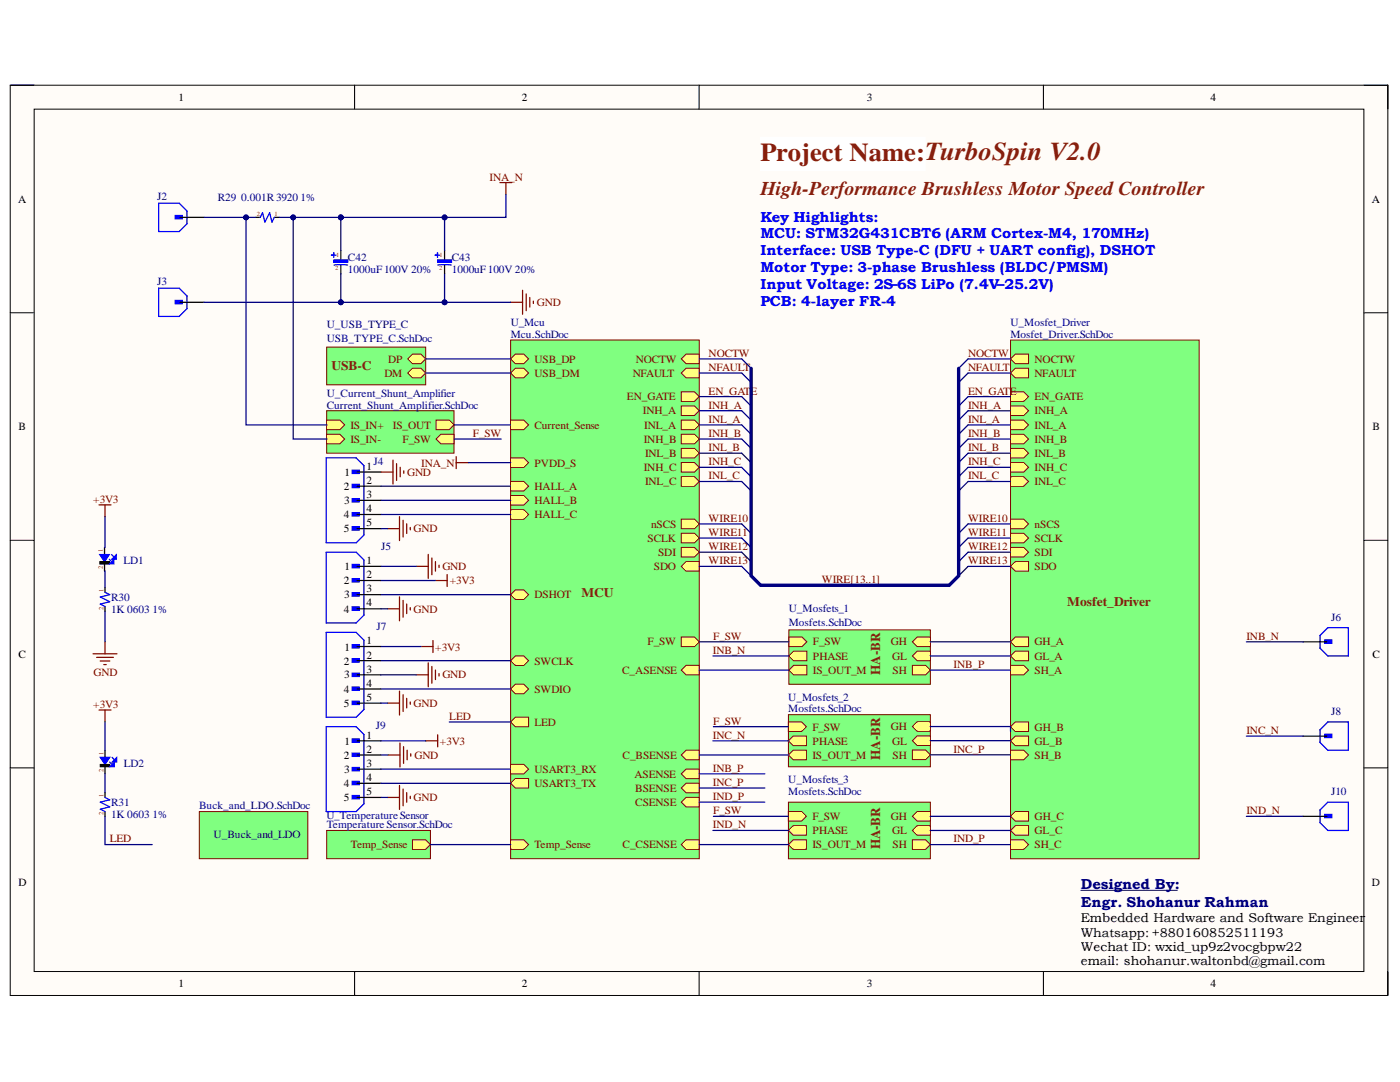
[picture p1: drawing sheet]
<svg xmlns="http://www.w3.org/2000/svg" width="279mm" height="216mm" viewBox="0 0 279 216" stroke-linecap="round" stroke-linejoin="round" font-family="sans-serif">
<defs><g id="words">
<g font-size="5.2" fill="#85200c">
<text x="151.7" y="32.1">Project Name:</text>
<text x="184.6" y="32">TurboSpin V2.0</text>
</g>
<text font-size="3.9" fill="#85200c" x="151.7" y="38.8">High-Performance Brushless Motor Speed Controller</text>
<g font-size="2.9" fill="#00f">
<text x="151.7" y="44.2">Key Highlights:</text>
<text x="151.7" y="47.5">MCU: STM32G431CBT6 (ARM Cortex-M4, 170MHz)</text>
<text x="151.7" y="50.9">Interface: USB Type-C (DFU + UART config), DSHOT</text>
<text x="151.7" y="54.3">Motor Type: 3-phase Brushless (BLDC/PMSM)</text>
<text x="151.7" y="57.6">Input Voltage: 2S–6S LiPo (7.4V–25.2V)</text>
<text x="151.7" y="61">PCB: 4-layer FR-4</text>
</g>
<g font-size="2.9" fill="#000080">
<text x="215.7" y="177.3">Designed By:</text>
<text x="215.7" y="181">Engr. Shohanur Rahman</text>
</g>
<g font-size="2.7" fill="#85200c">
<text x="175.7" y="134.6" transform="rotate(-90 175.7 134.6)">HA-BR</text>
<text x="175.7" y="151.6" transform="rotate(-90 175.7 151.6)">HA-BR</text>
<text x="175.7" y="169.5" transform="rotate(-90 175.7 169.5)">HA-BR</text>
</g>
<g font-size="2.6" fill="#85200c">
<text x="66.1" y="73.9">USB-C</text>
<text x="116" y="119.1">MCU</text>
<text x="213" y="120.9">Mosfet_Driver</text>
</g>
<g font-size="2.5">
<text x="215.7" y="184">Embedded Hardware and Software Engineer</text>
<text x="215.7" y="186.9">Whatsapp: +880160852511193</text>
<text x="215.7" y="189.8">Wechat ID: wxid_up9z2vocgbpw22</text>
<text x="215.7" y="192.6">email: shohanur.waltonbd@gmail.com</text>
</g>
<g font-size="2.2">
<text x="35.6" y="20.1">1</text>
<text x="104.1" y="20.1">2</text>
<text x="173" y="20.1">3</text>
<text x="241.6" y="20.1">4</text>
<text x="3.6" y="40.4">A</text>
<text x="273.8" y="40.4">A</text>
<text x="3.7" y="85.8">B</text>
<text x="273.9" y="85.8">B</text>
<text x="68.8" y="95">1</text>
<text x="73.2" y="93.8">1</text>
<text x="68.6" y="97.8">2</text>
<text x="68.7" y="100.6">3</text>
<text x="73.2" y="96.6">2</text>
<text x="73.2" y="99.4">3</text>
<text x="68.6" y="103.4">4</text>
<text x="68.6" y="106.2">5</text>
<text x="73.2" y="102.2">4</text>
<text x="73.2" y="105">5</text>
<text x="68.8" y="113.7">1</text>
<text x="73.2" y="112.6">1</text>
<text x="68.6" y="116.6">2</text>
<text x="68.7" y="119.4">3</text>
<text x="73.2" y="115.4">2</text>
<text x="73.2" y="118.2">3</text>
<text x="68.6" y="122.3">4</text>
<text x="73.2" y="121">4</text>
<text x="3.7" y="131.3">C</text>
<text x="68.8" y="129.8">1</text>
<text x="73.2" y="128.5">1</text>
<text x="73.2" y="131.4">2</text>
<text x="273.9" y="131.3">C</text>
<text x="68.6" y="132.6">2</text>
<text x="68.7" y="135.4">3</text>
<text x="73.2" y="134.2">3</text>
<text x="73.2" y="137.1">4</text>
<text x="68.6" y="138.3">4</text>
<text x="68.6" y="141.1">5</text>
<text x="73.2" y="139.9">5</text>
<text x="68.8" y="148.6">1</text>
<text x="73.2" y="147.4">1</text>
<text x="68.6" y="151.5">2</text>
<text x="68.7" y="154.2">3</text>
<text x="73.2" y="150.2">2</text>
<text x="73.2" y="153.1">3</text>
<text x="73.2" y="155.8">4</text>
<text x="68.6" y="157">4</text>
<text x="68.6" y="159.9">5</text>
<text x="73.2" y="158.7">5</text>
<text x="3.7" y="176.7">D</text>
<text x="273.8" y="176.7">D</text>
<text x="35.6" y="197">1</text>
<text x="104.1" y="197">2</text>
<text x="173" y="197">3</text>
<text x="241.6" y="197">4</text>
</g>
<g font-size="2.2" fill="#000080">
<text x="31.4" y="39.9">J2</text>
<text x="43.5" y="40.1">R29</text>
<text x="48.1" y="40.1">0.001R3920 1%</text>
<text x="69.4" y="52.2">C42</text>
<text x="90.2" y="52.2">C43</text>
<text x="31.4" y="56.8">J3</text>
<text x="69.4" y="54.5">1000uF100V 20%</text>
<text x="90.2" y="54.5">1000uF100V 20%</text>
<text x="65.2" y="65.5">U_USB_TYPE_C</text>
<text x="101.9" y="65">U_Mcu</text>
<text x="201.6" y="65">U_Mosfet_Driver</text>
<text x="65.2" y="68.3">USB_TYPE_C.SchDoc</text>
<text x="101.9" y="67.4">Mcu.SchDoc</text>
<text x="201.6" y="67.4">Mosfet_Driver.SchDoc</text>
<text x="65.2" y="79.2">U_Current_Shunt_Amplifier</text>
<text x="65.2" y="81.5">Current_Shunt_Amplifier.SchDoc</text>
<text x="74.5" y="92.9">J4</text>
<text x="24.6" y="112.6">LD1</text>
<text x="76" y="109.8">J5</text>
<text x="22.2" y="119.9">R30</text>
<text x="22.2" y="122.3">1K 0603 1%</text>
<text x="75.1" y="125.7">J7</text>
<text x="157.4" y="122">U_Mosfets_1</text>
<text x="157.4" y="124.8">Mosfets.SchDoc</text>
<text x="265.7" y="123.9">J6</text>
<text x="157.3" y="139.8">U_Mosfets_2</text>
<text x="157.3" y="142.1">Mosfets.SchDoc</text>
<text x="265.7" y="142.7">J8</text>
<text x="75" y="145.5">J9</text>
<text x="24.7" y="153.1">LD2</text>
<text x="22.2" y="160.8">R31</text>
<text x="39.8" y="161.5">Buck_and_LDO.SchDoc</text>
<text x="157.3" y="156.2">U_Mosfets_3</text>
<text x="157.3" y="158.6">Mosfets.SchDoc</text>
<text x="265.7" y="158.7">J10</text>
<text x="22.2" y="163.2">1K 0603 1%</text>
<text x="42.6" y="167.2">U_Buck_and_LDO</text>
<text x="65.1" y="163.4">U_Temperature Sensor</text>
<text x="65.2" y="165.2">Temperature Sensor.SchDoc</text>
</g>
<g font-size="2.2" fill="#800000">
<text x="97.7" y="36">INA_N</text>
<text x="107.2" y="61.1">GND</text>
<text x="141.4" y="71.2">NOCTW</text>
<text x="193.2" y="71.2">NOCTW</text>
<text x="76.7" y="75.2">DM</text>
<text x="77.5" y="72.4">DP</text>
<text x="106.7" y="72.4">USB_DP</text>
<text x="106.7" y="75.2">USB_DM</text>
<text x="126.3" y="75.2">NFAULT</text>
<text x="126.9" y="72.4">NOCTW</text>
<text x="141.4" y="74">NFAULT</text>
<text x="193.2" y="74">NFAULT</text>
<text x="206.5" y="72.4">NOCTW</text>
<text x="206.5" y="75.2">NFAULT</text>
<text x="125.1" y="79.9">EN_GATE</text>
<text x="128.3" y="82.7">INH_A</text>
<text x="141.4" y="78.7">EN_GATE</text>
<text x="141.4" y="81.5">INH_A</text>
<text x="193.2" y="78.7">EN_GATE</text>
<text x="193.2" y="81.5">INH_A</text>
<text x="206.5" y="82.7">INH_A</text>
<text x="206.5" y="79.9">EN_GATE</text>
<text x="70" y="85.6">IS_IN+</text>
<text x="70" y="88.4">IS_IN-</text>
<text x="78.4" y="85.6">IS_OUT</text>
<text x="80.4" y="88.4">F_SW</text>
<text x="94.4" y="87.2">F_SW</text>
<text x="106.7" y="85.6">Current_Sense</text>
<text x="128.5" y="88.4">INH_B</text>
<text x="128.6" y="85.6">INL_A</text>
<text x="141.4" y="84.3">INL_A</text>
<text x="141.4" y="87.2">INH_B</text>
<text x="141.4" y="90">INL_B</text>
<text x="193.2" y="84.3">INL_A</text>
<text x="193.2" y="87.2">INH_B</text>
<text x="193.2" y="90">INL_B</text>
<text x="206.5" y="88.4">INH_B</text>
<text x="206.5" y="85.6">INL_A</text>
<text x="81.3" y="95">GND</text>
<text x="84.1" y="93.1">INA_N</text>
<text x="106.7" y="93.1">PVDD_S</text>
<text x="128.5" y="94">INH_C</text>
<text x="128.7" y="91.2">INL_B</text>
<text x="141.4" y="92.9">INH_C</text>
<text x="141.4" y="95.6">INL_C</text>
<text x="193.2" y="92.9">INH_C</text>
<text x="193.2" y="95.6">INL_C</text>
<text x="206.5" y="91.2">INL_B</text>
<text x="206.5" y="94">INH_C</text>
<text x="18.6" y="100.3">+3V3</text>
<text x="106.7" y="100.6">HALL_B</text>
<text x="106.7" y="97.8">HALL_A</text>
<text x="128.7" y="96.8">INL_C</text>
<text x="206.5" y="96.8">INL_C</text>
<text x="82.6" y="106.2">GND</text>
<text x="106.7" y="103.4">HALL_C</text>
<text x="129.9" y="105.3">nSCS</text>
<text x="141.4" y="104.1">WIRE10</text>
<text x="141.4" y="107">WIRE11</text>
<text x="193.2" y="104.1">WIRE10</text>
<text x="193.2" y="107">WIRE11</text>
<text x="206.5" y="105.3">nSCS</text>
<text x="88.3" y="113.7">GND</text>
<text x="129.2" y="108.2">SCLK</text>
<text x="130.5" y="113.7">SDO</text>
<text x="131.4" y="110.9">SDI</text>
<text x="141.4" y="109.8">WIRE12</text>
<text x="141.4" y="112.6">WIRE13</text>
<text x="193.2" y="109.8">WIRE12</text>
<text x="193.2" y="112.6">WIRE13</text>
<text x="206.5" y="108.2">SCLK</text>
<text x="206.5" y="110.9">SDI</text>
<text x="206.5" y="113.7">SDO</text>
<text x="89.7" y="116.6">+3V3</text>
<text x="106.7" y="119.4">DSHOT</text>
<text x="164" y="116.4">WIRE[13..1]</text>
<text x="82.6" y="122.3">GND</text>
<text x="86.9" y="129.8">+3V3</text>
<text x="129.2" y="128.8">F_SW</text>
<text x="142.3" y="130.5">INB_N</text>
<text x="142.4" y="127.6">F_SW</text>
<text x="162.2" y="131.7">PHASE</text>
<text x="162.2" y="128.8">F_SW</text>
<text x="177.8" y="128.8">GH</text>
<text x="178.1" y="131.7">GL</text>
<text x="206.5" y="128.8">GH_A</text>
<text x="206.5" y="131.7">GL_A</text>
<text x="248.8" y="127.6">INB_N</text>
<text x="18.7" y="134.8">GND</text>
<text x="88.3" y="135.4">GND</text>
<text x="106.7" y="132.6">SWCLK</text>
<text x="124.2" y="134.5">C_ASENSE</text>
<text x="162.2" y="134.5">IS_OUT_M</text>
<text x="178.1" y="134.5">SH</text>
<text x="190.3" y="133.3">INB_P</text>
<text x="206.5" y="134.5">SH_A</text>
<text x="18.6" y="141.2">+3V3</text>
<text x="82.6" y="141.1">GND</text>
<text x="89.7" y="143.6">LED</text>
<text x="106.7" y="138.3">SWDIO</text>
<text x="87.8" y="148.6">+3V3</text>
<text x="106.7" y="144.9">LED</text>
<text x="142.3" y="147.4">INC_N</text>
<text x="142.4" y="144.6">F_SW</text>
<text x="162.1" y="148.6">PHASE</text>
<text x="162.1" y="145.8">F_SW</text>
<text x="177.8" y="145.7">GH</text>
<text x="178.1" y="148.6">GL</text>
<text x="206.5" y="145.8">GH_B</text>
<text x="206.5" y="148.6">GL_B</text>
<text x="248.8" y="146.5">INC_N</text>
<text x="82.7" y="151.5">GND</text>
<text x="106.7" y="154.2">USART3_RX</text>
<text x="124.3" y="151.5">C_BSENSE</text>
<text x="126.6" y="155.2">ASENSE</text>
<text x="142.3" y="154">INB_P</text>
<text x="162.1" y="151.5">IS_OUT_M</text>
<text x="178.1" y="151.4">SH</text>
<text x="190.3" y="150.2">INC_P</text>
<text x="206.5" y="151.5">SH_B</text>
<text x="82.6" y="159.9">GND</text>
<text x="106.7" y="157">USART3_TX</text>
<text x="126.8" y="158">BSENSE</text>
<text x="126.8" y="160.8">CSENSE</text>
<text x="142.3" y="156.8">INC_P</text>
<text x="142.3" y="159.7">IND_P</text>
<text x="142.3" y="165.2">IND_N</text>
<text x="142.4" y="162.4">F_SW</text>
<text x="162.1" y="166.5">PHASE</text>
<text x="162.1" y="163.6">F_SW</text>
<text x="177.8" y="163.6">GH</text>
<text x="178.1" y="166.5">GL</text>
<text x="206.5" y="163.6">GH_C</text>
<text x="206.5" y="166.5">GL_C</text>
<text x="248.8" y="162.4">IND_N</text>
<text x="21.9" y="168.1">LED</text>
<text x="70" y="169.3">Temp_Sense</text>
<text x="106.7" y="169.3">Temp_Sense</text>
<text x="124.3" y="169.3">C_CSENSE</text>
<text x="162.1" y="169.3">IS_OUT_M</text>
<text x="178.1" y="169.3">SH</text>
<text x="190.3" y="168.1">IND_P</text>
<text x="206.5" y="169.3">SH_C</text>
</g>
<g font-size="1.3" fill="#f00">
<text x="51.3" y="43.1">2</text>
<text x="54.8" y="43.1">1</text>
<text x="66.9" y="54">2</text>
<text x="67.1" y="51.3">1</text>
<text x="87.6" y="54">2</text>
<text x="87.7" y="51.3">1</text>
<text x="20.6" y="113.6" transform="rotate(-90 20.6 113.6)">2</text>
<text x="20.6" y="110.2" transform="rotate(-90 20.6 110.2)">1</text>
<text x="20.6" y="118.1" transform="rotate(-90 20.6 118.1)">1</text>
<text x="20.6" y="121.7" transform="rotate(-90 20.6 121.7)">2</text>
<text x="20.6" y="154.1" transform="rotate(-90 20.6 154.1)">2</text>
<text x="20.6" y="150.6" transform="rotate(-90 20.6 150.6)">1</text>
<text x="20.6" y="159.1" transform="rotate(-90 20.6 159.1)">1</text>
<text x="20.6" y="162.6" transform="rotate(-90 20.6 162.6)">2</text>
</g>
</g></defs>
<path d="M2 17h275v181.6h-275z" fill-rule="evenodd" fill="#fffcf8"/>
<path d="M2 17h275v181.6h-275z" fill="none" stroke="#000" stroke-width=".2"/>
<path d="M6.8 21.8h265.4v172.1h-265.4z" fill-rule="evenodd" fill="#fffcf8"/>
<g fill="none" stroke="#000" stroke-width=".2">
<path d="M2 17h4.8M70.8 17v4.8M139.5 17v4.8M208.2 17v4.8M272.2 17h4.8v4.8M6.8 21.8h265.4v172.1h-265.4zM2 62.4h4.8M272.2 62.4h4.8M2 107.8h4.8M272.2 107.8h4.8M2 153.2h4.8M272.2 153.2h4.8"/>
<path d="M70.8 193.9v4.7M139.5 193.9v4.7M208.2 193.9v4.7M277 193.9v4.7"/>
</g>
<path d="M157.3 142.6h28.4v10.4h-28.4z" fill-rule="evenodd" fill="#80ff80"/>
<path d="M157.3 142.6h28.4v10.4h-28.4z" fill="none" stroke="#800000" stroke-width=".2"/>
<path d="M183 144h2.7v1.9h-2.7l-.9-.9z" fill-rule="evenodd" fill="#ffff80"/>
<path d="M183 144h2.7v1.9h-2.7l-.9-.9z" fill="none" stroke="#800000" stroke-width=".2"/>
<path d="M157.3 147.8l1-.9h2.6v1.9h-2.6z" fill-rule="evenodd" fill="#ffff80"/>
<path d="M157.3 147.8l1-.9h2.6v1.9h-2.6z" fill="none" stroke="#800000" stroke-width=".2"/>
<path d="M183 146.8h2.7v1.9h-2.7l-.9-.9z" fill-rule="evenodd" fill="#ffff80"/>
<path d="M183 146.8h2.7v1.9h-2.7l-.9-.9z" fill="none" stroke="#800000" stroke-width=".2"/>
<path d="M182.1 149.7h2.6l1 .9-1 1h-2.6z" fill-rule="evenodd" fill="#ffff80"/>
<path d="M182.1 149.7h2.6l1 .9-1 1h-2.6z" fill="none" stroke="#800000" stroke-width=".2"/>
<path d="M157.3 150.6l1-.9h2.6v1.9h-2.6z" fill-rule="evenodd" fill="#ffff80"/>
<path d="M157.3 150.6l1-.9h2.6v1.9h-2.6z" fill="none" stroke="#800000" stroke-width=".2"/>
<path d="M157.3 144h2.7l.9 1-.9 1h-2.7z" fill-rule="evenodd" fill="#ffff80"/>
<path d="M157.3 144h2.7l.9 1-.9 1h-2.7z" fill="none" stroke="#800000" stroke-width=".2"/>
<path d="M157.4 125.7h28.3v10.8h-28.3z" fill-rule="evenodd" fill="#80ff80"/>
<path d="M157.4 125.7h28.3v10.8h-28.3z" fill="none" stroke="#800000" stroke-width=".2"/>
<path d="M183 127.1h2.7v1.9h-2.7l-.9-.9z" fill-rule="evenodd" fill="#ffff80"/>
<path d="M183 127.1h2.7v1.9h-2.7l-.9-.9z" fill="none" stroke="#800000" stroke-width=".2"/>
<path d="M157.4 130.9l1-1h2.6v1.9h-2.6z" fill-rule="evenodd" fill="#ffff80"/>
<path d="M157.4 130.9l1-1h2.6v1.9h-2.6z" fill="none" stroke="#800000" stroke-width=".2"/>
<path d="M183 129.9h2.7v1.9h-2.7l-.9-.9z" fill-rule="evenodd" fill="#ffff80"/>
<path d="M183 129.9h2.7v1.9h-2.7l-.9-.9z" fill="none" stroke="#800000" stroke-width=".2"/>
<path d="M182.1 132.8h2.6l1 .9-1 1h-2.6z" fill-rule="evenodd" fill="#ffff80"/>
<path d="M182.1 132.8h2.6l1 .9-1 1h-2.6z" fill="none" stroke="#800000" stroke-width=".2"/>
<path d="M157.4 133.7l1-.9h2.6v1.9h-2.6z" fill-rule="evenodd" fill="#ffff80"/>
<path d="M157.4 133.7l1-.9h2.6v1.9h-2.6z" fill="none" stroke="#800000" stroke-width=".2"/>
<path d="M157.4 127.1h2.7l.9 1-.9 .9h-2.7z" fill-rule="evenodd" fill="#ffff80"/>
<path d="M157.4 127.1h2.7l.9 1-.9 .9h-2.7z" fill="none" stroke="#800000" stroke-width=".2"/>
<path d="M157.3 160.1h28.4v11.3h-28.4z" fill-rule="evenodd" fill="#80ff80"/>
<path d="M157.3 160.1h28.4v11.3h-28.4z" fill="none" stroke="#800000" stroke-width=".2"/>
<path d="M183 161.9h2.7v1.9h-2.7l-.9-.9z" fill-rule="evenodd" fill="#ffff80"/>
<path d="M183 161.9h2.7v1.9h-2.7l-.9-.9z" fill="none" stroke="#800000" stroke-width=".2"/>
<path d="M157.3 165.7l1-1h2.6v2h-2.6z" fill-rule="evenodd" fill="#ffff80"/>
<path d="M157.3 165.7l1-1h2.6v2h-2.6z" fill="none" stroke="#800000" stroke-width=".2"/>
<path d="M183 164.7h2.7v2h-2.7l-.9-1z" fill-rule="evenodd" fill="#ffff80"/>
<path d="M183 164.7h2.7v2h-2.7l-.9-1z" fill="none" stroke="#800000" stroke-width=".2"/>
<path d="M182.1 167.6h2.6l1 .9-1 1h-2.6z" fill-rule="evenodd" fill="#ffff80"/>
<path d="M182.1 167.6h2.6l1 .9-1 1h-2.6z" fill="none" stroke="#800000" stroke-width=".2"/>
<path d="M157.3 168.5l1-.9h2.6v1.9h-2.6z" fill-rule="evenodd" fill="#ffff80"/>
<path d="M157.3 168.5l1-.9h2.6v1.9h-2.6z" fill="none" stroke="#800000" stroke-width=".2"/>
<path d="M157.3 161.9h2.7l.9 1-.9 .9h-2.7z" fill-rule="evenodd" fill="#ffff80"/>
<path d="M157.3 161.9h2.7l.9 1-.9 .9h-2.7z" fill="none" stroke="#800000" stroke-width=".2"/>
<path d="M21 149.7v1.4M21 153v1.4" fill="none" stroke="#000" stroke-width=".25"/>
<path d="M20 151.1h1.9l-.9 1.4z" fill-rule="evenodd" fill="#00f"/>
<path d="M20 151.1h1.9l-.9 1.4z" fill="none" stroke="#00f" stroke-width=".25"/>
<path d="M20 152.5h1.9v.5h-1.9z" fill-rule="evenodd" fill="#000"/>
<path d="M20 152.5h1.9v.5h-1.9z" fill="none" stroke="#000" stroke-width=".2"/>
<path d="M22.4 152.1l.9-1v1z" fill-rule="evenodd" fill="#00f"/>
<path d="M22.4 152.1l.9-1v1z" fill="none" stroke="#00f" stroke-width=".2"/>
<path d="M22.4 151.1l.4 .5" fill="none" stroke="#00f" stroke-width=".25"/>
<path d="M21.9 153l.9-.9v.9z" fill-rule="evenodd" fill="#00f"/>
<path d="M21.9 153l.9-.9v.9z" fill="none" stroke="#00f" stroke-width=".2"/>
<path d="M21 159.1l.9 .5-1.9 .5 1.9 .9-1.9 .5 1 .4M21.9 152.1l.5 .4" fill="none" stroke="#00f" stroke-width=".25"/>
<path d="M19.8 141.7h2.4M21 141.7v2.4" fill="none" stroke="#800000" stroke-width=".25"/>
<path d="M20.9 109.2v1.5M20.9 112.5v1.5M21 158.2v.9M21 161.9v1" fill="none" stroke="#000" stroke-width=".25"/>
<path d="M19.9 110.7h1.9l-.9 1.4z" fill-rule="evenodd" fill="#00f"/>
<path d="M19.9 110.7h1.9l-.9 1.4z" fill="none" stroke="#00f" stroke-width=".25"/>
<path d="M19.9 112.1h1.9v.4h-1.9z" fill-rule="evenodd" fill="#000"/>
<path d="M19.9 112.1h1.9v.4h-1.9z" fill="none" stroke="#000" stroke-width=".2"/>
<path d="M23.2 110.7v.9h-.9z" fill-rule="evenodd" fill="#00f"/>
<path d="M23.2 110.7v.9h-.9z" fill="none" stroke="#00f" stroke-width=".2"/>
<path d="M22.3 110.7l.4 .4" fill="none" stroke="#00f" stroke-width=".25"/>
<path d="M21.8 112.5l.9-.9v.9z" fill-rule="evenodd" fill="#00f"/>
<path d="M21.8 112.5l.9-.9v.9z" fill="none" stroke="#00f" stroke-width=".2"/>
<path d="M21 118.2l.9 .5-1.9 .4 1.9 1-1.9 .4 1 .5M21.8 111.6l.5 .5" fill="none" stroke="#00f" stroke-width=".25"/>
<path d="M19.8 100.7h2.4M21 100.7v2.4M18.6 130.5h4.8M19.3 131.2h3.3M20 131.9h1.9M20.7 132.6h.5M21 128.1v2.4" fill="none" stroke="#800000" stroke-width=".25"/>
<path d="M21 117.2v1M21 121v1" fill="none" stroke="#000" stroke-width=".25"/>
<path d="M101.9 67.8h37.7v103.5h-37.7z" fill-rule="evenodd" fill="#80ff80"/>
<path d="M101.9 67.8h37.7v103.5h-37.7z" fill="none" stroke="#800000" stroke-width=".2"/>
<path d="M136 92.3h2.6l1 1-1 .9h-2.6z" fill-rule="evenodd" fill="#ffff80"/>
<path d="M136 92.3h2.6l1 1-1 .9h-2.6z" fill="none" stroke="#800000" stroke-width=".2"/>
<path d="M136 86.7h2.6l1 .9-1 1h-2.6z" fill-rule="evenodd" fill="#ffff80"/>
<path d="M136 86.7h2.6l1 .9-1 1h-2.6z" fill="none" stroke="#800000" stroke-width=".2"/>
<path d="M136 81h2.6l1 1-1 .9h-2.6z" fill-rule="evenodd" fill="#ffff80"/>
<path d="M136 81h2.6l1 1-1 .9h-2.6z" fill="none" stroke="#800000" stroke-width=".2"/>
<path d="M136 89.5h2.6l1 .9-1 1h-2.6z" fill-rule="evenodd" fill="#ffff80"/>
<path d="M136 89.5h2.6l1 .9-1 1h-2.6z" fill="none" stroke="#800000" stroke-width=".2"/>
<path d="M136 106.4h2.6l1 1-1 .9h-2.6z" fill-rule="evenodd" fill="#ffff80"/>
<path d="M136 106.4h2.6l1 1-1 .9h-2.6z" fill="none" stroke="#800000" stroke-width=".2"/>
<path d="M136 109.2h2.6l1 1-1 .9h-2.6z" fill-rule="evenodd" fill="#ffff80"/>
<path d="M136 109.2h2.6l1 1-1 .9h-2.6z" fill="none" stroke="#800000" stroke-width=".2"/>
<path d="M136 95.1h2.6l1 1-1 .9h-2.6z" fill-rule="evenodd" fill="#ffff80"/>
<path d="M136 95.1h2.6l1 1-1 .9h-2.6z" fill="none" stroke="#800000" stroke-width=".2"/>
<path d="M136 71.6l.9-.9h2.7v1.9h-2.7z" fill-rule="evenodd" fill="#ffff80"/>
<path d="M136 71.6l.9-.9h2.7v1.9h-2.7z" fill="none" stroke="#800000" stroke-width=".2"/>
<path d="M136 113l.9-.9h2.7v1.9h-2.7z" fill-rule="evenodd" fill="#ffff80"/>
<path d="M136 113l.9-.9h2.7v1.9h-2.7z" fill="none" stroke="#800000" stroke-width=".2"/>
<path d="M136 83.8h2.6l1 1-1 .9h-2.6z" fill-rule="evenodd" fill="#ffff80"/>
<path d="M136 83.8h2.6l1 1-1 .9h-2.6z" fill="none" stroke="#800000" stroke-width=".2"/>
<path d="M136 103.6h2.6l1 .9-1 1h-2.6z" fill-rule="evenodd" fill="#ffff80"/>
<path d="M136 103.6h2.6l1 .9-1 1h-2.6z" fill="none" stroke="#800000" stroke-width=".2"/>
<path d="M136 78.2h2.6l1 .9-1 1h-2.6z" fill-rule="evenodd" fill="#ffff80"/>
<path d="M136 78.2h2.6l1 .9-1 1h-2.6z" fill="none" stroke="#800000" stroke-width=".2"/>
<path d="M101.9 71.6l1-.9h1.6l1 .9-1 1h-1.6z" fill-rule="evenodd" fill="#ffff80"/>
<path d="M101.9 71.6l1-.9h1.6l1 .9-1 1h-1.6z" fill="none" stroke="#800000" stroke-width=".2"/>
<path d="M101.9 74.4l1-.9h1.6l1 .9-1 1h-1.6z" fill-rule="evenodd" fill="#ffff80"/>
<path d="M101.9 74.4l1-.9h1.6l1 .9-1 1h-1.6z" fill="none" stroke="#800000" stroke-width=".2"/>
<path d="M136 133.7l.9-.9h2.7v1.9h-2.7z" fill-rule="evenodd" fill="#ffff80"/>
<path d="M136 133.7l.9-.9h2.7v1.9h-2.7z" fill="none" stroke="#800000" stroke-width=".2"/>
<path d="M136 150.6l.9-.9h2.7v1.9h-2.7z" fill-rule="evenodd" fill="#ffff80"/>
<path d="M136 150.6l.9-.9h2.7v1.9h-2.7z" fill="none" stroke="#800000" stroke-width=".2"/>
<path d="M136 168.5l.9-.9h2.7v1.9h-2.7z" fill-rule="evenodd" fill="#ffff80"/>
<path d="M136 168.5l.9-.9h2.7v1.9h-2.7z" fill="none" stroke="#800000" stroke-width=".2"/>
<path d="M101.9 83.8h2.6l1 1-1 .9h-2.6z" fill-rule="evenodd" fill="#ffff80"/>
<path d="M101.9 83.8h2.6l1 1-1 .9h-2.6z" fill="none" stroke="#800000" stroke-width=".2"/>
<path d="M101.9 98.9h2.6l1 .9-1 1h-2.6z" fill-rule="evenodd" fill="#ffff80"/>
<path d="M101.9 98.9h2.6l1 .9-1 1h-2.6z" fill="none" stroke="#800000" stroke-width=".2"/>
<path d="M101.9 96.1h2.6l1 .9-1 1h-2.6z" fill-rule="evenodd" fill="#ffff80"/>
<path d="M101.9 96.1h2.6l1 .9-1 1h-2.6z" fill="none" stroke="#800000" stroke-width=".2"/>
<path d="M101.9 101.7h2.6l1 1-1 .9h-2.6z" fill-rule="evenodd" fill="#ffff80"/>
<path d="M101.9 101.7h2.6l1 1-1 .9h-2.6z" fill="none" stroke="#800000" stroke-width=".2"/>
<path d="M101.9 144.1l1-1h2.6v1.9h-2.6z" fill-rule="evenodd" fill="#ffff80"/>
<path d="M101.9 144.1l1-1h2.6v1.9h-2.6z" fill="none" stroke="#800000" stroke-width=".2"/>
<path d="M136 154.4l.9-.9h2.7v1.9h-2.7z" fill-rule="evenodd" fill="#ffff80"/>
<path d="M136 154.4l.9-.9h2.7v1.9h-2.7z" fill="none" stroke="#800000" stroke-width=".2"/>
<path d="M136 157.2l.9-.9h2.7v1.9h-2.7z" fill-rule="evenodd" fill="#ffff80"/>
<path d="M136 157.2l.9-.9h2.7v1.9h-2.7z" fill="none" stroke="#800000" stroke-width=".2"/>
<path d="M136 160.1l.9-1h2.7v1.9h-2.7z" fill-rule="evenodd" fill="#ffff80"/>
<path d="M136 160.1l.9-1h2.7v1.9h-2.7z" fill="none" stroke="#800000" stroke-width=".2"/>
<path d="M101.9 91.4h2.6l1 .9-1 1h-2.6z" fill-rule="evenodd" fill="#ffff80"/>
<path d="M101.9 91.4h2.6l1 .9-1 1h-2.6z" fill="none" stroke="#800000" stroke-width=".2"/>
<path d="M101.9 131.8l1-.9h1.6l1 .9-1 1h-1.6z" fill-rule="evenodd" fill="#ffff80"/>
<path d="M101.9 131.8l1-.9h1.6l1 .9-1 1h-1.6z" fill="none" stroke="#800000" stroke-width=".2"/>
<path d="M101.9 137.5l1-1h1.6l1 1-1 .9h-1.6z" fill-rule="evenodd" fill="#ffff80"/>
<path d="M101.9 137.5l1-1h1.6l1 1-1 .9h-1.6z" fill="none" stroke="#800000" stroke-width=".2"/>
<path d="M101.9 118.7l1-1h1.6l1 1-1 .9h-1.6z" fill-rule="evenodd" fill="#ffff80"/>
<path d="M101.9 118.7l1-1h1.6l1 1-1 .9h-1.6z" fill="none" stroke="#800000" stroke-width=".2"/>
<path d="M101.9 167.6h2.6l1 .9-1 1h-2.6z" fill-rule="evenodd" fill="#ffff80"/>
<path d="M101.9 167.6h2.6l1 .9-1 1h-2.6z" fill="none" stroke="#800000" stroke-width=".2"/>
<path d="M101.9 152.5h2.6l1 1-1 .9h-2.6z" fill-rule="evenodd" fill="#ffff80"/>
<path d="M101.9 152.5h2.6l1 1-1 .9h-2.6z" fill="none" stroke="#800000" stroke-width=".2"/>
<path d="M101.9 156.3l1-1h2.6v1.9h-2.6z" fill-rule="evenodd" fill="#ffff80"/>
<path d="M101.9 156.3l1-1h2.6v1.9h-2.6z" fill="none" stroke="#800000" stroke-width=".2"/>
<path d="M136 74.4l.9-.9h2.7v1.9h-2.7z" fill-rule="evenodd" fill="#ffff80"/>
<path d="M136 74.4l.9-.9h2.7v1.9h-2.7z" fill="none" stroke="#800000" stroke-width=".2"/>
<path d="M136 127.1h2.6l1 1-1 .9h-2.6z" fill-rule="evenodd" fill="#ffff80"/>
<path d="M136 127.1h2.6l1 1-1 .9h-2.6z" fill="none" stroke="#800000" stroke-width=".2"/>
<path d="M65.2 165.7h20.7v5.6h-20.7z" fill-rule="evenodd" fill="#80ff80"/>
<path d="M65.2 165.7h20.7v5.6h-20.7z" fill="none" stroke="#800000" stroke-width=".2"/>
<path d="M82.3 167.6h2.6l1 .9-1 1h-2.6z" fill-rule="evenodd" fill="#ffff80"/>
<path d="M82.3 167.6h2.6l1 .9-1 1h-2.6z" fill="none" stroke="#800000" stroke-width=".2"/>
<path d="M201.7 67.9h37.6v103.5h-37.6z" fill-rule="evenodd" fill="#80ff80"/>
<path d="M201.7 67.9h37.6v103.5h-37.6z" fill="none" stroke="#800000" stroke-width=".2"/>
<path d="M201.7 89.5h2.6l1 .9-1 1h-2.6z" fill-rule="evenodd" fill="#ffff80"/>
<path d="M201.7 89.5h2.6l1 .9-1 1h-2.6z" fill="none" stroke="#800000" stroke-width=".2"/>
<path d="M201.7 92.3h2.6l1 1-1 .9h-2.6z" fill-rule="evenodd" fill="#ffff80"/>
<path d="M201.7 92.3h2.6l1 1-1 .9h-2.6z" fill="none" stroke="#800000" stroke-width=".2"/>
<path d="M201.7 95.1h2.6l1 1-1 .9h-2.6z" fill-rule="evenodd" fill="#ffff80"/>
<path d="M201.7 95.1h2.6l1 1-1 .9h-2.6z" fill="none" stroke="#800000" stroke-width=".2"/>
<path d="M201.7 86.7h2.6l1 .9-1 1h-2.6z" fill-rule="evenodd" fill="#ffff80"/>
<path d="M201.7 86.7h2.6l1 .9-1 1h-2.6z" fill="none" stroke="#800000" stroke-width=".2"/>
<path d="M201.7 83.8h2.6l1 1-1 .9h-2.6z" fill-rule="evenodd" fill="#ffff80"/>
<path d="M201.7 83.8h2.6l1 1-1 .9h-2.6z" fill="none" stroke="#800000" stroke-width=".2"/>
<path d="M201.7 81h2.6l1 1-1 .9h-2.6z" fill-rule="evenodd" fill="#ffff80"/>
<path d="M201.7 81h2.6l1 1-1 .9h-2.6z" fill="none" stroke="#800000" stroke-width=".2"/>
<path d="M201.7 78.2h2.6l1 .9-1 1h-2.6z" fill-rule="evenodd" fill="#ffff80"/>
<path d="M201.7 78.2h2.6l1 .9-1 1h-2.6z" fill="none" stroke="#800000" stroke-width=".2"/>
<path d="M201.7 106.4h2.6l1 1-1 .9h-2.6z" fill-rule="evenodd" fill="#ffff80"/>
<path d="M201.7 106.4h2.6l1 1-1 .9h-2.6z" fill="none" stroke="#800000" stroke-width=".2"/>
<path d="M201.7 109.2h2.6l1 1-1 .9h-2.6z" fill-rule="evenodd" fill="#ffff80"/>
<path d="M201.7 109.2h2.6l1 1-1 .9h-2.6z" fill="none" stroke="#800000" stroke-width=".2"/>
<path d="M201.7 103.6h2.6l1 .9-1 1h-2.6z" fill-rule="evenodd" fill="#ffff80"/>
<path d="M201.7 103.6h2.6l1 .9-1 1h-2.6z" fill="none" stroke="#800000" stroke-width=".2"/>
<path d="M201.7 113l.9-.9h2.7v1.9h-2.7z" fill-rule="evenodd" fill="#ffff80"/>
<path d="M201.7 113l.9-.9h2.7v1.9h-2.7z" fill="none" stroke="#800000" stroke-width=".2"/>
<path d="M201.7 128.1l.9-1h2.7v1.9h-2.7z" fill-rule="evenodd" fill="#ffff80"/>
<path d="M201.7 128.1l.9-1h2.7v1.9h-2.7z" fill="none" stroke="#800000" stroke-width=".2"/>
<path d="M201.7 132.8h2.6l1 .9-1 1h-2.6z" fill-rule="evenodd" fill="#ffff80"/>
<path d="M201.7 132.8h2.6l1 .9-1 1h-2.6z" fill="none" stroke="#800000" stroke-width=".2"/>
<path d="M201.7 130.9l.9-1h2.7v1.9h-2.7z" fill-rule="evenodd" fill="#ffff80"/>
<path d="M201.7 130.9l.9-1h2.7v1.9h-2.7z" fill="none" stroke="#800000" stroke-width=".2"/>
<path d="M201.7 145l.9-.9h2.7v1.9h-2.7z" fill-rule="evenodd" fill="#ffff80"/>
<path d="M201.7 145l.9-.9h2.7v1.9h-2.7z" fill="none" stroke="#800000" stroke-width=".2"/>
<path d="M201.7 149.7h2.6l1 .9-1 1h-2.6z" fill-rule="evenodd" fill="#ffff80"/>
<path d="M201.7 149.7h2.6l1 .9-1 1h-2.6z" fill="none" stroke="#800000" stroke-width=".2"/>
<path d="M201.7 147.8l.9-.9h2.7v1.9h-2.7z" fill-rule="evenodd" fill="#ffff80"/>
<path d="M201.7 147.8l.9-.9h2.7v1.9h-2.7z" fill="none" stroke="#800000" stroke-width=".2"/>
<path d="M201.7 162.9l.9-1h2.7v1.9h-2.7z" fill-rule="evenodd" fill="#ffff80"/>
<path d="M201.7 162.9l.9-1h2.7v1.9h-2.7z" fill="none" stroke="#800000" stroke-width=".2"/>
<path d="M201.7 167.6h2.6l1 .9-1 1h-2.6z" fill-rule="evenodd" fill="#ffff80"/>
<path d="M201.7 167.6h2.6l1 .9-1 1h-2.6z" fill="none" stroke="#800000" stroke-width=".2"/>
<path d="M201.7 165.7l.9-1h2.7v2h-2.7z" fill-rule="evenodd" fill="#ffff80"/>
<path d="M201.7 165.7l.9-1h2.7v2h-2.7z" fill="none" stroke="#800000" stroke-width=".2"/>
<path d="M201.7 71.6l.9-.9h2.7v1.9h-2.7z" fill-rule="evenodd" fill="#ffff80"/>
<path d="M201.7 71.6l.9-.9h2.7v1.9h-2.7z" fill="none" stroke="#800000" stroke-width=".2"/>
<path d="M201.7 74.4l.9-.9h2.7v1.9h-2.7z" fill-rule="evenodd" fill="#ffff80"/>
<path d="M201.7 74.4l.9-.9h2.7v1.9h-2.7z" fill="none" stroke="#800000" stroke-width=".2"/>
<g fill="none" stroke="#000080" stroke-width=".25">
<path d="M148 71.6l1.9 1.9M148 74.4l1.9 1.9M148 79.1l1.9 1.9M193.2 71.6l-1.9 1.9M193.2 74.4l-1.9 1.9M193.2 79.1l-1.9 1.9M148 82l1.9 1.8M148 84.8l1.9 1.9M148 87.6l1.9 1.9M148 90.4l1.9 1.9M148 93.3l1.9 1.8M148 96.1l1.9 1.9"/>
<path d="M193.2 82l-1.9 1.8M193.2 84.8l-1.9 1.9M193.2 87.6l-1.9 1.9M193.2 90.4l-1.9 1.9M193.2 93.3l-1.9 1.8M193.2 96.1l-1.9 1.9M148 104.5l1.9 1.9M148 107.4l1.9 1.8M148 110.2l1.9 1.9M148 113l1.9 1.9M193.2 104.5l-1.9 1.9M193.2 107.4l-1.9 1.8"/>
<path d="M193.2 110.2l-1.9 1.9M193.2 113l-1.9 1.9"/>
</g>
<path d="M99.8 36.4h2.4M101 36.4v2.4M104.3 57.9v4.8M105 58.6v3.4M105.7 59.4v1.9M101.9 60.3h2.4M106.4 60.1v.5" fill="none" stroke="#800000" stroke-width=".25"/>
<path d="M66.1 50.9h1M66.6 50.4v1" fill="none" stroke="#00f" stroke-width=".25"/>
<path d="M68 50v1.9M68 52.8v1.9" fill="none" stroke="#000" stroke-width=".25"/>
<path d="M66.6 51.9h2.8v.4h-2.8z" fill-rule="evenodd" fill="#00f"/>
<path d="M66.6 51.9h2.8v.4h-2.8z" fill="none" stroke="#00f" stroke-width=".2"/>
<path d="M69.4 52.9h-2.7M86.8 50.9h1M87.3 50.4v1" fill="none" stroke="#00f" stroke-width=".25"/>
<path d="M88.7 50v1.9M88.7 52.8v1.9" fill="none" stroke="#000" stroke-width=".25"/>
<path d="M87.3 51.9h2.8v.4h-2.8z" fill-rule="evenodd" fill="#00f"/>
<path d="M87.3 51.9h2.8v.4h-2.8z" fill="none" stroke="#00f" stroke-width=".2"/>
<path d="M90.1 52.9h-2.7" fill="none" stroke="#00f" stroke-width=".25"/>
<g fill="none" stroke="#800000" stroke-width=".25">
<path d="M91 91.1v2.4M91 92.3h2.4M83.1 113h2.4M85.5 110.6v4.8M86.2 111.3v3.4M86.8 115.8h2.4M86.9 112.1v1.9M87.6 112.8v.5M89.2 114.6v2.4M83.1 134.7h2.4M84 129h2.4M85.5 132.3v4.7"/>
<path d="M86.2 133v3.3M86.4 127.8v2.4M86.9 133.7v1.9M87.6 134.4v.5M77.4 150.6h2.4M79.8 148.3v4.7M80.5 149v3.3M81.3 149.7v1.9M82 150.4v.5M85 147.8h2.3M87.3 146.6v2.4"/>
</g>
<path d="M65.2 82h25.4v8.4h-25.4z" fill-rule="evenodd" fill="#80ff80"/>
<path d="M65.2 82h25.4v8.4h-25.4z" fill="none" stroke="#800000" stroke-width=".2"/>
<path d="M87 83.8h2.7l.9 1-.9 .9h-2.7z" fill-rule="evenodd" fill="#ffff80"/>
<path d="M87 83.8h2.7l.9 1-.9 .9h-2.7z" fill="none" stroke="#800000" stroke-width=".2"/>
<path d="M65.2 83.8h2.6l1 1-1 .9h-2.6z" fill-rule="evenodd" fill="#ffff80"/>
<path d="M65.2 83.8h2.6l1 1-1 .9h-2.6z" fill="none" stroke="#800000" stroke-width=".2"/>
<path d="M65.2 86.7h2.6l1 .9-1 1h-2.6z" fill-rule="evenodd" fill="#ffff80"/>
<path d="M65.2 86.7h2.6l1 .9-1 1h-2.6z" fill="none" stroke="#800000" stroke-width=".2"/>
<path d="M87 87.6l1-.9h2.6v1.9h-2.6z" fill-rule="evenodd" fill="#ffff80"/>
<path d="M87 87.6l1-.9h2.6v1.9h-2.6z" fill="none" stroke="#800000" stroke-width=".2"/>
<path d="M65.2 69.3h19.8v7.5h-19.8z" fill-rule="evenodd" fill="#80ff80"/>
<path d="M65.2 69.3h19.8v7.5h-19.8z" fill="none" stroke="#800000" stroke-width=".2"/>
<path d="M81.4 71.6l.9-.9h1.7l1 .9-1 1h-1.7z" fill-rule="evenodd" fill="#ffff80"/>
<path d="M81.4 71.6l.9-.9h1.7l1 .9-1 1h-1.7z" fill="none" stroke="#800000" stroke-width=".2"/>
<path d="M81.4 74.4l.9-.9h1.7l1 .9-1 1h-1.7z" fill-rule="evenodd" fill="#ffff80"/>
<path d="M81.4 74.4l.9-.9h1.7l1 .9-1 1h-1.7z" fill="none" stroke="#800000" stroke-width=".2"/>
<path d="M39.8 161.9h21.6v9.4h-21.6z" fill-rule="evenodd" fill="#80ff80"/>
<path d="M39.8 161.9h21.6v9.4h-21.6z" fill="none" stroke="#800000" stroke-width=".2"/>
<path d="M35 43h1.4v.7h-1.4z" fill-rule="evenodd" fill="#00f"/>
<path d="M31.7 40.6h4.1l1.5 1.5v2.6l-1.5 1.5h-4.1zM35 43h1.4v.7h-1.4z" fill="none" stroke="#00f" stroke-width=".25"/>
<path d="M35.9 43.4h4.8" fill="none" stroke="#000" stroke-width=".25"/>
<path d="M35 59.9h1.4v.7h-1.4z" fill-rule="evenodd" fill="#00f"/>
<path d="M31.7 57.5h4.1l1.5 1.5v2.6l-1.5 1.5h-4.1zM35 59.9h1.4v.7h-1.4z" fill="none" stroke="#00f" stroke-width=".25"/>
<path d="M35.9 60.3h4.8" fill="none" stroke="#000" stroke-width=".25"/>
<path d="M264.4 127.7h1.4v.7h-1.4z" fill-rule="evenodd" fill="#00f"/>
<path d="M263.4 126.8l1.6-1.6h4.1v5.7h-4.1l-1.6-1.6zM264.4 127.7h1.4v.7h-1.4z" fill="none" stroke="#00f" stroke-width=".25"/>
<path d="M260 128.1h4.8" fill="none" stroke="#000" stroke-width=".25"/>
<path d="M264.4 146.5h1.4v.7h-1.4z" fill-rule="evenodd" fill="#00f"/>
<path d="M263.4 145.6l1.6-1.5h4.1v5.6h-4.1l-1.6-1.5zM264.4 146.5h1.4v.7h-1.4z" fill="none" stroke="#00f" stroke-width=".25"/>
<path d="M260 146.9h4.8" fill="none" stroke="#000" stroke-width=".25"/>
<path d="M264.4 162.5h1.4v.7h-1.4z" fill-rule="evenodd" fill="#00f"/>
<path d="M263.4 161.6l1.6-1.5h4.1v5.6h-4.1l-1.6-1.5zM264.4 162.5h1.4v.7h-1.4z" fill="none" stroke="#00f" stroke-width=".25"/>
<path d="M260 162.9h4.8" fill="none" stroke="#000" stroke-width=".25"/>
<path d="M151.8 27.4h32.8v6.6h-32.8z" fill-rule="evenodd" fill="#fff"/>
<path d="M151.8 27.4h32.8v6.6h-32.8z" fill="none" stroke="#fff" stroke-width=".2"/>
<path d="M70.3 147.5h1.4v.6h-1.4z" fill-rule="evenodd" fill="#00f"/>
<path d="M70.3 147.5h1.4v.6h-1.4z" fill="none" stroke="#00f" stroke-width=".25"/>
<path d="M70.3 150.3h1.4v.6h-1.4z" fill-rule="evenodd" fill="#00f"/>
<path d="M70.3 150.3h1.4v.6h-1.4z" fill="none" stroke="#00f" stroke-width=".25"/>
<path d="M70.3 153.1h1.4v.7h-1.4z" fill-rule="evenodd" fill="#00f"/>
<path d="M70.3 153.1h1.4v.7h-1.4z" fill="none" stroke="#00f" stroke-width=".25"/>
<path d="M70.3 155.9h1.4v.7h-1.4z" fill-rule="evenodd" fill="#00f"/>
<path d="M70.3 155.9h1.4v.7h-1.4z" fill="none" stroke="#00f" stroke-width=".25"/>
<path d="M70.3 158.7h1.4v.7h-1.4z" fill-rule="evenodd" fill="#00f"/>
<path d="M65.1 145h6l1.5 1.6v13.8l-1.5 1.5h-6zM70.3 158.7h1.4v.7h-1.4z" fill="none" stroke="#00f" stroke-width=".25"/>
<path d="M71.3 147.8h4.7M71.3 150.6h4.7M71.3 153.5h4.7M71.3 156.3h4.7M71.3 159.1h4.7" fill="none" stroke="#000" stroke-width=".25"/>
<path d="M77.3 159.1h2.4M79.7 156.7v4.8M80.4 157.4v3.4M81.2 158.2v1.9M81.9 158.9v.5" fill="none" stroke="#800000" stroke-width=".25"/>
<path d="M70.3 128.6h1.4v.7h-1.4z" fill-rule="evenodd" fill="#00f"/>
<path d="M70.3 128.6h1.4v.7h-1.4z" fill="none" stroke="#00f" stroke-width=".25"/>
<path d="M70.3 131.5h1.4v.6h-1.4z" fill-rule="evenodd" fill="#00f"/>
<path d="M70.3 131.5h1.4v.6h-1.4z" fill="none" stroke="#00f" stroke-width=".25"/>
<path d="M70.3 134.3h1.4v.7h-1.4z" fill-rule="evenodd" fill="#00f"/>
<path d="M70.3 134.3h1.4v.7h-1.4z" fill="none" stroke="#00f" stroke-width=".25"/>
<path d="M70.3 137.1h1.4v.7h-1.4z" fill-rule="evenodd" fill="#00f"/>
<path d="M70.3 137.1h1.4v.7h-1.4z" fill="none" stroke="#00f" stroke-width=".25"/>
<path d="M70.3 139.9h1.4v.7h-1.4z" fill-rule="evenodd" fill="#00f"/>
<path d="M65.1 126.2h6l1.5 1.5v13.9l-1.5 1.5h-6zM70.3 139.9h1.4v.7h-1.4z" fill="none" stroke="#00f" stroke-width=".25"/>
<path d="M71.3 129h4.7M71.3 131.8h4.7M71.3 134.7h4.7M71.3 137.5h4.7M71.3 140.3h4.7" fill="none" stroke="#000" stroke-width=".25"/>
<path d="M79.7 137.9v4.8M80.4 138.6v3.4M81.2 139.3v2M77.3 140.3h2.4M81.9 140.1v.4" fill="none" stroke="#800000" stroke-width=".25"/>
<path d="M70.3 112.6h1.4v.7h-1.4z" fill-rule="evenodd" fill="#00f"/>
<path d="M70.3 112.6h1.4v.7h-1.4z" fill="none" stroke="#00f" stroke-width=".25"/>
<path d="M70.3 115.5h1.4v.6h-1.4z" fill-rule="evenodd" fill="#00f"/>
<path d="M70.3 115.5h1.4v.6h-1.4z" fill="none" stroke="#00f" stroke-width=".25"/>
<path d="M70.3 118.3h1.4v.6h-1.4z" fill-rule="evenodd" fill="#00f"/>
<path d="M70.3 118.3h1.4v.6h-1.4z" fill="none" stroke="#00f" stroke-width=".25"/>
<path d="M70.3 121.1h1.4v.7h-1.4z" fill-rule="evenodd" fill="#00f"/>
<path d="M51.9 43.4l.5-1 .5 1.9 .9-1.9 .5 1.9 .4-.9M65.1 110.2h6l1.5 1.5v11l-1.5 1.6h-6zM70.3 121.1h1.4v.7h-1.4z" fill="none" stroke="#00f" stroke-width=".25"/>
<path d="M51 43.4h.9M54.7 43.4h1M71.3 113h4.7M71.3 115.8h4.7M71.3 118.7h4.7M71.3 121.5h4.7" fill="none" stroke="#000" stroke-width=".25"/>
<path d="M77.3 105.5h2.4M79.7 103.1v4.8M79.7 119.1v4.8M80.4 103.8v3.4M80.4 119.8v3.4M81.2 104.5v1.9M81.9 105.2v.5M77.3 121.5h2.4M81.2 120.5v1.9M81.9 121.2v.5" fill="none" stroke="#800000" stroke-width=".25"/>
<path d="M70.3 93.8h1.4v.7h-1.4z" fill-rule="evenodd" fill="#00f"/>
<path d="M70.3 93.8h1.4v.7h-1.4z" fill="none" stroke="#00f" stroke-width=".25"/>
<path d="M70.3 96.6h1.4v.7h-1.4z" fill-rule="evenodd" fill="#00f"/>
<path d="M70.3 96.6h1.4v.7h-1.4z" fill="none" stroke="#00f" stroke-width=".25"/>
<path d="M70.3 99.5h1.4v.7h-1.4z" fill-rule="evenodd" fill="#00f"/>
<path d="M70.3 99.5h1.4v.7h-1.4z" fill="none" stroke="#00f" stroke-width=".25"/>
<path d="M70.3 102.3h1.4v.6h-1.4z" fill-rule="evenodd" fill="#00f"/>
<path d="M70.3 102.3h1.4v.6h-1.4z" fill="none" stroke="#00f" stroke-width=".25"/>
<path d="M70.3 105.1h1.4v.7h-1.4z" fill-rule="evenodd" fill="#00f"/>
<path d="M65.1 91.4h6l1.5 1.5v13.9l-1.5 1.5h-6zM70.3 105.1h1.4v.7h-1.4z" fill="none" stroke="#00f" stroke-width=".25"/>
<path d="M71.3 94.2h4.7M71.3 97h4.7M71.3 99.8h4.7M71.3 102.7h4.7M71.3 105.5h4.7" fill="none" stroke="#000" stroke-width=".25"/>
<path d="M76 94.2h2.4M78.4 91.8v4.8M79.1 92.5v3.4M79.9 93.2v2M80.6 94v.4" fill="none" stroke="#800000" stroke-width=".25"/>
<g fill="none" stroke="#000080" stroke-width=".25">
<path d="M68 54.7v5.6M139.6 71.6h8.4M139.6 74.4h8.4M139.6 79.1h8.4M193.2 71.6h8.5M193.2 74.4h8.5M193.2 79.1h8.5M93.4 92.3h8.5M139.6 82h8.4M139.6 84.8h8.4M139.6 87.6h8.4M139.6 90.4h8.4"/>
<path d="M139.6 93.3h8.4M139.6 96.1h8.4M193.2 82h8.5M193.2 84.8h8.5M193.2 87.6h8.5M193.2 90.4h8.5M193.2 93.3h8.5M193.2 96.1h8.5M20.9 114l.1 3.2M21 103.1l-.1 6.1M139.6 104.5h8.4M139.6 107.4h8.4"/>
<path d="M139.6 110.2h8.4M139.6 113h8.4M193.2 104.5h8.5M193.2 107.4h8.5M193.2 110.2h8.5M193.2 113h8.5M21 122v6.1M139.6 133.7h17.8M139.6 128.1h17.8M185.7 133.7h16M185.7 128.1h16M185.7 130.9h16"/>
<path d="M21 144.1v5.6M21 154.4v3.8M139.6 150.6h17.7M142.4 145h14.9M185.7 145h16v.9M185.7 147.8h16M185.7 150.6h16M248.7 146.9h11.3M21 162.9v5.6h9.4M85.9 168.5h16M142.4 162.9h14.9M185.7 162.9h16"/>
<path d="M185.7 165.7h16M185.7 168.5h16M248.7 162.9h11.3"/>
</g>
<circle cx="68" cy="60.3" r=".48" fill="#000080"/>
<circle cx="68" cy="60.3" r=".48" fill="none" stroke="#000080" stroke-width=".2"/>
<path d="M68 43.4v6.6" fill="none" stroke="#000080" stroke-width=".25"/>
<circle cx="68" cy="43.4" r=".48" fill="#000080"/>
<circle cx="68" cy="43.4" r=".48" fill="none" stroke="#000080" stroke-width=".2"/>
<path d="M88.7 54.7v5.6" fill="none" stroke="#000080" stroke-width=".25"/>
<circle cx="88.7" cy="60.3" r=".48" fill="#000080"/>
<circle cx="88.7" cy="60.3" r=".48" fill="none" stroke="#000080" stroke-width=".2"/>
<path d="M88.7 43.4v6.6" fill="none" stroke="#000080" stroke-width=".25"/>
<circle cx="88.7" cy="43.4" r=".48" fill="#000080"/>
<circle cx="88.7" cy="43.4" r=".48" fill="none" stroke="#000080" stroke-width=".2"/>
<g fill="none" stroke="#000080" stroke-width=".25">
<path d="M101 38.8v4.6h-33M85 71.6h16.9M85 74.4h16.9M76 99.8h25.9M76 97h25.9M90.6 84.8h11.3M90.6 87.6h9.4M76 115.8h10.8M76 102.7h25.9M76 129h8M76 121.5h1.3M76 134.7h7.1"/>
<path d="M248.7 128.1h11.3M76 153.5h25.9M76 156.3h25.9M76 159.1h1.3M76 150.6h1.4M76 147.8h9M76 140.3h1.3M89.7 144.1h12.2M139.6 168.5h17.7"/>
</g>
<circle cx="68" cy="43.4" r=".48" fill="#000080"/>
<circle cx="68" cy="43.4" r=".48" fill="none" stroke="#000080" stroke-width=".2"/>
<circle cx="88.7" cy="43.4" r=".48" fill="#000080"/>
<circle cx="88.7" cy="43.4" r=".48" fill="none" stroke="#000080" stroke-width=".2"/>
<path d="M55.7 43.4h12.3M76 118.7h25.9M76 113h7.1M76 105.5h1.3M76 137.5h25.9M76 131.8h25.9" fill="none" stroke="#000080" stroke-width=".25"/>
<circle cx="58.5" cy="43.4" r=".48" fill="#000080"/>
<circle cx="58.5" cy="43.4" r=".48" fill="none" stroke="#000080" stroke-width=".2"/>
<circle cx="68" cy="43.4" r=".48" fill="#000080"/>
<circle cx="68" cy="43.4" r=".48" fill="none" stroke="#000080" stroke-width=".2"/>
<path d="M40.7 60.3h61.2" fill="none" stroke="#000080" stroke-width=".25"/>
<circle cx="68" cy="60.3" r=".48" fill="#000080"/>
<circle cx="68" cy="60.3" r=".48" fill="none" stroke="#000080" stroke-width=".2"/>
<circle cx="88.7" cy="60.3" r=".48" fill="#000080"/>
<circle cx="88.7" cy="60.3" r=".48" fill="none" stroke="#000080" stroke-width=".2"/>
<path d="M40.7 43.4h10.3" fill="none" stroke="#000080" stroke-width=".25"/>
<circle cx="49.1" cy="43.4" r=".48" fill="#000080"/>
<circle cx="49.1" cy="43.4" r=".48" fill="none" stroke="#000080" stroke-width=".2"/>
<path d="M58.5 43.4v44.2h6.7" fill="none" stroke="#000080" stroke-width=".25"/>
<circle cx="58.5" cy="43.4" r=".48" fill="#000080"/>
<circle cx="58.5" cy="43.4" r=".48" fill="none" stroke="#000080" stroke-width=".2"/>
<path d="M49.1 43.4v41.4h16.1" fill="none" stroke="#000080" stroke-width=".25"/>
<circle cx="49.1" cy="43.4" r=".48" fill="#000080"/>
<g fill="none" stroke="#000080" stroke-width=".2">
<path d="M215.7 177.7h19.3"/>
<circle cx="49.1" cy="43.4" r=".48"/>
</g>
<path d="M142.3 130.9h15.1M139.6 154.4h13M139.6 157.2h13M142.3 147.8h15M139.6 160.1h13M142.3 165.7h15" fill="none" stroke="#000080" stroke-width=".25"/>
<path d="M149.9 73.5v41.4l1.9 1.9h37.6l1.9-1.9v-41.4" fill="none" stroke="#000080" stroke-width=".67"/>
<use href="#words"/>
</svg>
